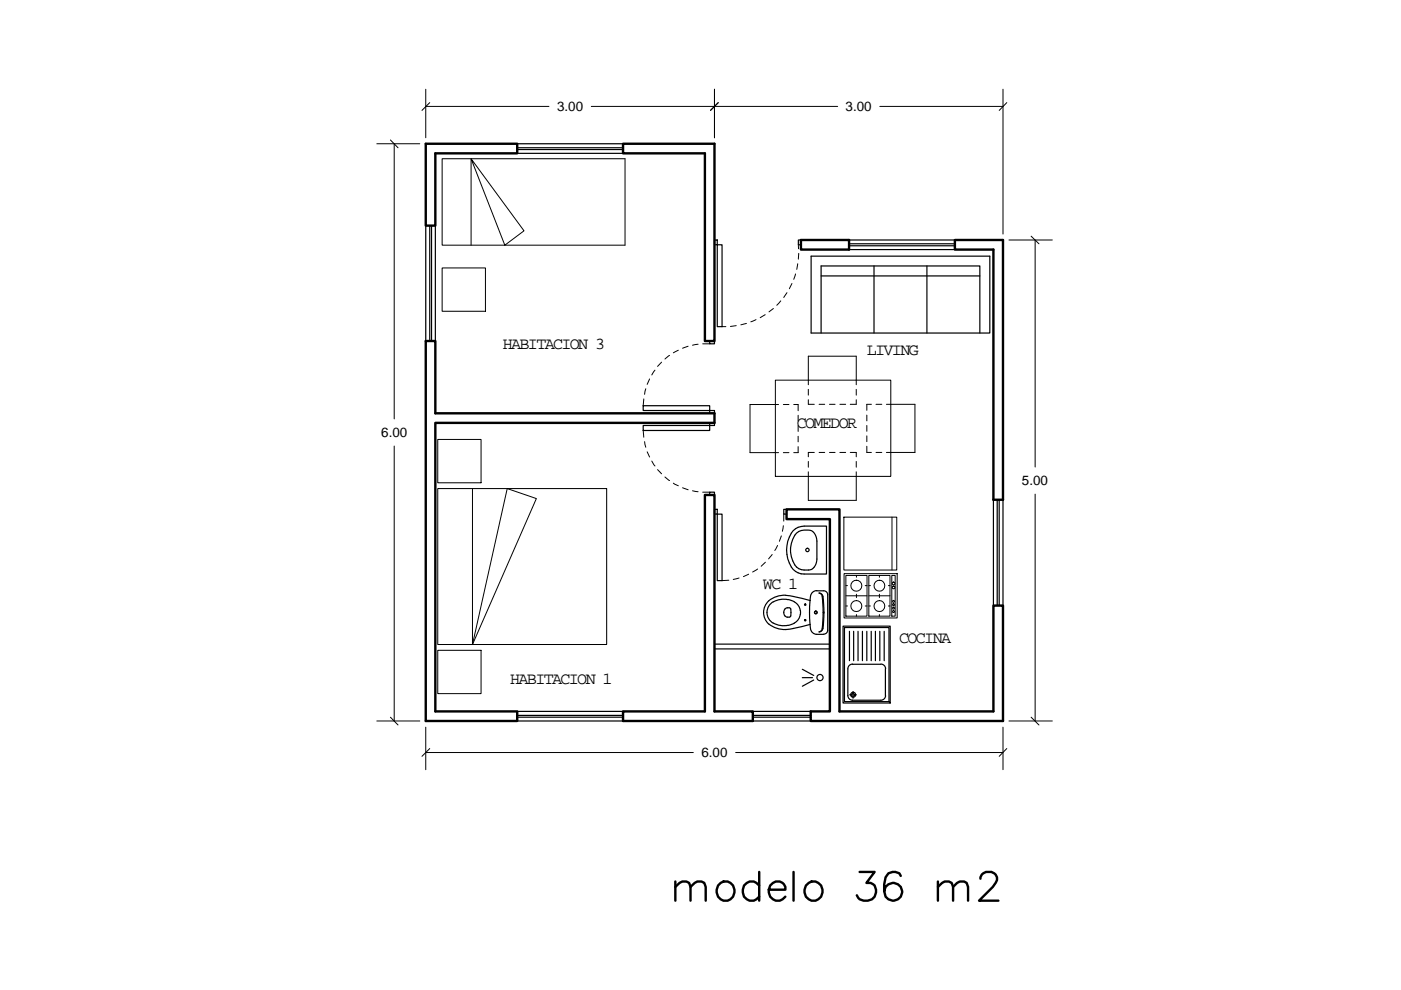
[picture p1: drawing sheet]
<svg xmlns="http://www.w3.org/2000/svg" width="297mm" height="210mm" viewBox="0 0 297 210" stroke-linecap="round" stroke-linejoin="round" font-family="sans-serif">
<defs><g id="words">
<g font-size="3.6">
<text x="106.6" y="73.9">HABITACION 3</text>
<text x="183.8" y="75.4">LIVING</text>
<text x="168.9" y="90.8">COMEDOR</text>
<text x="161.8" y="125">WC 1</text>
<text x="190.6" y="136.4">COCINA</text>
<text x="108.2" y="145">HABITACION 1</text>
</g>
<g font-size="2.8">
<text x="118.1" y="23.6">3.00</text>
<text x="179.3" y="23.6">3.00</text>
<text x="80.8" y="92.7">6.00</text>
<text x="216.7" y="102.9">5.00</text>
<text x="148.7" y="160.5">6.00</text>
</g>
</g></defs>
<!-- layer: 0.5 -->
<g fill="none" stroke="#000" stroke-width=".51">
<path d="M90.3 30.5h19.4v2h-17.4v15.3h-2zM132.1 30.5h19.4v41.8h-2v-39.8h-17.4zM169.8 50.9h10.2v2h-10.2zM202.5 50.9h10.2v55.1h-2.1v-53.1h-8.1zM90.3 72.3h2v15.3h59.2v2.1h-59.2v61.1h17.4v2.1h-19.4zM149.5 104.9h2v45.9h8.1v2.1h-27.5v-2.1h17.4zM166.8 108h11.2v42.8h32.6v-22.4h2.1v24.5h-40.8v-2.1h4.1v-40.7h-9.2zM143.2 188l.9-.8 .6-.3h.8l.6 .3 .3 .8v3M143.2 186.9v4.1M146.4 188l.9-.8 .5-.3h.9l.6 .3 .3 .8v3M152.2 187.7a1.98 1.98 0 0 1 2.8-.4 1.98 1.98 0 0 1 .4 2.8 1.98 1.98 0 0 1-2.8 .5 1.98 1.98 0 0 1-.4-2.9zM161 187.7a1.91 1.91 0 0 0-2.4-.7 1.91 1.91 0 0 0-1.1 2.2 1.87 1.87 0 0 0 1.4 1.8 1.87 1.87 0 0 0 2.1-.9"/>
<path d="M161 184.9v6.1M163 188.6h3.5a1.7 1.7 0 0 0-1.2-1.7 1.7 1.7 0 0 0-2 .8 2 2 0 0 0 .4 2.9 2 2 0 0 0 2.8-.5M168.2 184.9v6.1M170.9 187.7a2.01 2.01 0 0 1 3.1-.1 2.01 2.01 0 0 1-.5 3.1 2 2 0 0 1-2.5-.4 2 2 0 0 1-.1-2.6zM182.3 184.9h3.1l-1.7 2.3a1.67 1.67 0 0 1 2 2 2.17 2.17 0 0 1-1.8 1.8 2.17 2.17 0 0 1-2.2-1.2M191 185.7l-.3-.5a2.01 2.01 0 0 0-2.9 .8l-.3 1.5v1.4l.3 1.2a1.91 1.91 0 0 0 3 .2 1.91 1.91 0 0 0-.7-3 1.91 1.91 0 0 0-2.6 1.6M198.9 188l.8-.8 .6-.3h.9l.6 .3 .3 .8v3M198.9 186.9v4.1M202.1 188l.8-.8 .6-.3h.9l.5 .3 .3 .8v3M207.9 186.3a1.46 1.46 0 0 1 1.2-1.4h1.1a1.47 1.47 0 0 1 .9 2.3l-.6 .8-2.9 3h4.1"/>
</g>
<!-- layer: puertas -->
<path d="M151.5 50.9h.6v1h-.6zM152.1 51.9h1v17.4h-1zM169.3 50.9h.5v1h-.5zM150.5 72.3h1v.6h-1zM136.4 90.2h14.1v1.1h-14.1zM136.4 86h14.1v1h-14.1zM150.5 89.7h1v.5h-1zM150.5 87h1v.6h-1zM150.5 104.4h1v.5h-1zM151.5 108h.6v1h-.6zM152.1 109h1v14.1h-1zM166.2 108h.6v1h-.6z" fill="none" stroke="#000" stroke-width=".25"/>
<!-- layer: proyecciones -->
<g fill="none" stroke="#000" stroke-width=".21">
<path d="M93.7 33.7h38.8v18.3h-38.8zM99.9 33.7l11.2 15.2-4.1 3.1zM99.9 33.7v18.3M93.7 56.8h9.2v9.2h-9.2zM168.7 58.1l-.4 1.1M169.1 55.9l-.2 1.2M169.3 51.9v.8M169.3 53.7v1.2M138.9 78.5l-.7 1M140.3 76.8l-.9 .9M142 75.4l-1 .7M143.8 74.3l-1 .5"/>
<path d="M145.9 73.4l-1.2 .4M148 73l-1.2 .2M149 72.9h1.5M153.1 69.3h.8M156.1 69l-1.2 .2M158.3 68.6l-1.2 .3M160.3 67.8l-1.1 .4M162.2 66.7l-1 .7M164 65.4l-1 .7M165.5 63.8l-.8 .9M166.8 62.1l-.6 1M167.9 60.1l-.5 1.1"/>
<path d="M92.8 93.2h9.2v9.2h-9.2zM136.4 91.3l.1 1.4M136.5 84.6l-.1 1.4M136.7 93.6l.2 1.2M136.9 82.4l-.2 1.2M137.2 95.8l.5 1.1M137.7 80.3l-.5 1.2M138.2 97.7l.7 1.1M139.4 99.6l.9 .9M164.4 80.6h24.5v20.4h-24.5zM165.1 85.8h-6.1v10.2h6.1M166.1 96h1.2"/>
<path d="M166.1 85.8h1.2M168.3 85.8h.9v1.3M169.2 94.7v1.3h-.9M169.2 88.1v1.2M169.2 90.3v1.2M169.2 92.5v1.2M171.4 84.8v.9h1.2M171.4 81.6v-6.1h10.1v6.1M171.4 82.6v1.2M171.4 97.8v1.3M172.6 95.9h-1.2v1M173.7 95.9h1.2"/>
<path d="M173.7 85.7h1.2M175.9 95.9h1.2M175.9 85.7h1.2M178.1 95.9h1.2M178.1 85.7h1.2M180.3 95.9h1.2v1M181.5 84.8v.9h-1.2M181.5 82.6v1.2M181.5 97.8v1.3M183.8 94.6v1.3h1M183.8 88v1.2M183.8 90.2v1.2"/>
<path d="M183.8 92.4v1.2M184.8 85.7h-1v1.3M185.7 95.9h1.3M185.7 85.7h1.3M187.9 85.7h6.1v10.2h-6.1M92.8 103.6h35.8v33.1h-35.8zM100.2 103.6v33.1l7.3-33.1 6.2 2.1-13.5 31M141 101.1l1 .8M142.8 102.4l1 .6M144.7 103.4l1.2 .4M146.8 104.1l1.2 .2M149 104.4h1.5"/>
<path d="M162.3 119.2l-.9 .9M163.7 117.6l-.7 .9M164.9 115.7l-.6 1M165.7 113.6l-.5 1.2M166.1 111.5l-.2 1.1M166.2 109v1.5M171.4 100v6.1h10.1v-6.1M92.8 137.9h9.2v9.2h-9.2zM154.5 123l-1.4 .1M156.7 122.6l-1.2 .3M158.7 121.8l-1.1 .5M160.6 120.7l-1 .6"/>
<path d="M179 121.6h11.2v9.4h-11.2zM179.3 122h4.5v8.6h-4.5zM179.3 126.3h4.5M179.3 124.2h.4M179.3 128.5h.4M181.6 122v.4M181.6 126v.7M181.6 130.3v.3M183.4 124.2h.4M183.4 128.5h.4M184.2 122h4.5v8.6h-4.5zM184.2 126.3h4.5"/>
<path d="M184.2 124.2h.3M184.2 128.5h.3M186.5 122v.4M186.5 126v.7M186.5 130.3v.3M188.4 124.2h.3M188.4 128.5h.3M189.1 122h.7v8.6h-.7zM189.3 129.5h.3v.3h-.3zM189.3 128.8h.3v.3h-.3zM189.3 128.1h.3v.3h-.3zM189.3 127.3h.3v.3h-.3z"/>
<path d="M180.1 147.3h1.5M180.6 147.1l.3-.1 .2 .1 .1 .2-.1 .3h-.5zM180.9 146.6v1.5"/>
<circle cx="181.6" cy="124.2" r="1.17"/>
<circle cx="181.6" cy="128.5" r="1.17"/>
<circle cx="186.5" cy="128.5" r="1.16"/>
<circle cx="186.5" cy="124.2" r="1.16"/>
<circle cx="189.5" cy="124.5" r=".3"/>
<circle cx="189.5" cy="123.7" r=".3"/>
</g>
<!-- layer: 11_VENTANAS -->
<g fill="none" stroke="#000" stroke-width=".25">
<path d="M109.7 30.5h22.4M109.7 32.5h22.4M109.7 31.3h22.4M109.7 31.7h22.4M90.3 47.8v24.5M91.1 47.8v24.5M91.5 47.8v24.5M92.3 47.8v24.5M180 50.9h22.5M180 52.9h22.5M180 51.7h22.5M180 52.1h22.5"/>
<path d="M210.6 106v22.4M211.4 106v22.4M211.9 106v22.4M212.7 106v22.4M109.7 150.8h22.4M109.7 152.9h22.4M109.7 151.7h22.4M109.7 152.1h22.4M159.6 150.8h12.3M159.6 152.9h12.3M159.6 151.7h12.3M159.6 152.1h12.3"/>
</g>
<!-- layer: MUEBLES -->
<g fill="none" stroke="#000" stroke-width=".25">
<path d="M172 54.3h37.9v16.3h-37.9zM174.1 58.5h33.6M185.3 56.4v14.2M196.5 56.4v14.2M174.1 70.6v-14.2h33.6v14.2M163 127.4a3.4 3.4 0 0 0-1 3.4 3.4 3.4 0 0 0 2.7 2.4 10.8 10.8 0 0 0 5.9-.5l1.2-.3M164 127.6a2.6 2.6 0 0 0 0 4.5M164 132.1l1.5 .5h1.6M166.4 129.1l-.2 .8 .2 .7M166.5 130.6l.5 .3M166.6 126.2l-1.9 .3-1.7 .9M166.6 126.2l5.2 1.1"/>
<path d="M166.9 128.9l.7 .1 .1 .9-.1 .8-.7 .2M167 128.9l-.5 .2M167.1 127.1h-1.6l-1.5 .5M167.1 127.1a2.94 2.94 0 0 1 2.6 2.4M168.4 132.1l-1.3 .5M169.7 130.2a2.39 2.39 0 0 1-1.3 1.9M169.7 129.4v.9M173.2 125.2a1.72 1.72 0 0 0-1.5 2.1v3.6a7.3 7.3 0 0 0 .5 3.1l.2 .3a3.7 3.7 0 0 0 2.6 .1l.4-.5 .1-.3v-7.5a.83 .83 0 0 0-.8-.8h-1.5M174.5 126.5a.8 .8 0 0 0-.8-.8 1 1 0 0 1 .7 1.3l.1 2.9-.1 2.8a1.05 1.05 0 0 1-.7 1.3 .8 .8 0 0 0 .8-.8M174.5 126.5l.2 3.4-.2 3.4M174.6 129.7v.4M178.7 132.8h10v16.3h-10z"/>
<path d="M179 133.1h9.5v15.7h-9.5zM180.1 133.9v6.2M181 133.9v6.2M181.9 133.9v6.2M182.9 133.9v6.2M183.8 133.9v6.2M184.7 133.9v6.2M185.6 133.9v6.2M186.5 133.9v6.2M187.5 133.9v6.2M170.1 143.7h2.2M170.1 141.9l2.4 1.3"/>
<path d="M172.5 144.2l-2.4 1.3M179.8 141.8v5.7M179.8 147.5a.99 .99 0 0 0 1 1h5.9M180.7 140.8h6M180.8 140.8a.99 .99 0 0 0-1 1M186.8 140.8a.99 .99 0 0 1 1 1M187.7 141.8v5.7M187.8 147.5a.99 .99 0 0 1-1 1"/>
<circle cx="170.7" cy="131.5" r=".15"/>
<circle cx="170.7" cy="128.2" r=".15"/>
<circle cx="173" cy="129.9" r=".28"/>
<circle cx="173.9" cy="143.7" r=".66"/>
<circle cx="180.9" cy="147.3" r=".53"/>
</g>
<!-- layer: A_DOM_ARTEF_SANIT -->
<g fill="none" stroke="#000" stroke-width=".25">
<path d="M168.2 112.5a3.2 3.2 0 0 1 2.3-1h4.7v10.2h-4.7a3.3 3.3 0 0 1-3.1-2.3 6.8 6.8 0 0 1 .8-6.9zM168.9 113a2.88 2.88 0 0 1 3.7-.1l.6 1.4v4.2a2.17 2.17 0 0 1-2.7 2.4 2.52 2.52 0 0 1-2.4-2 5.7 5.7 0 0 1 .8-5.9z"/>
<circle cx="171.2" cy="116.6" r=".36"/>
</g>
<!-- layer: MOBILIARIO -->
<path d="M151.5 136.6h24.5M151.5 137.6h24.5" fill="none" stroke="#000" stroke-width=".25"/>
<!-- layer: 0.1 -->
<path d="M178.9 109.6h11.2v11.3h-11.2zM189.1 109.6v11.3" fill="none" stroke="#000" stroke-width=".21"/>
<!-- layer: COTAS -->
<g fill="none" stroke="#000" stroke-width=".21">
<path d="M90.3 18.9v10.3M151.5 18.9v10.3M212.7 18.9v30.7M79.9 30.5h9.1M83.6 30.5v58.3M90.3 22.6h26.1M125.4 22.6h52.2M186.5 22.6h26.2M213.9 50.9h9.2M219.5 50.9v48.1M83.6 94.6v58.3M219.5 104.8v48.1"/>
<path d="M79.9 152.9h9.1M90.3 154.2v9M90.3 159.6h56.7M156 159.6h56.7M212.7 154.2v9M213.9 152.9h9.2"/>
</g>
<!-- layer: 0 -->
<path d="M82.8 29.7l1.6 1.6M91.1 21.8l-1.6 1.6M152.3 21.8l-1.7 1.6M213.5 21.8l-1.6 1.6M218.6 50.1l1.7 1.6M82.8 152.1l1.6 1.6M91.1 158.7l-1.6 1.7M213.5 158.7l-1.6 1.7M218.6 152.1l1.7 1.6" fill="none" stroke="#000" stroke-width=".21"/>
<use href="#words"/>
</svg>
